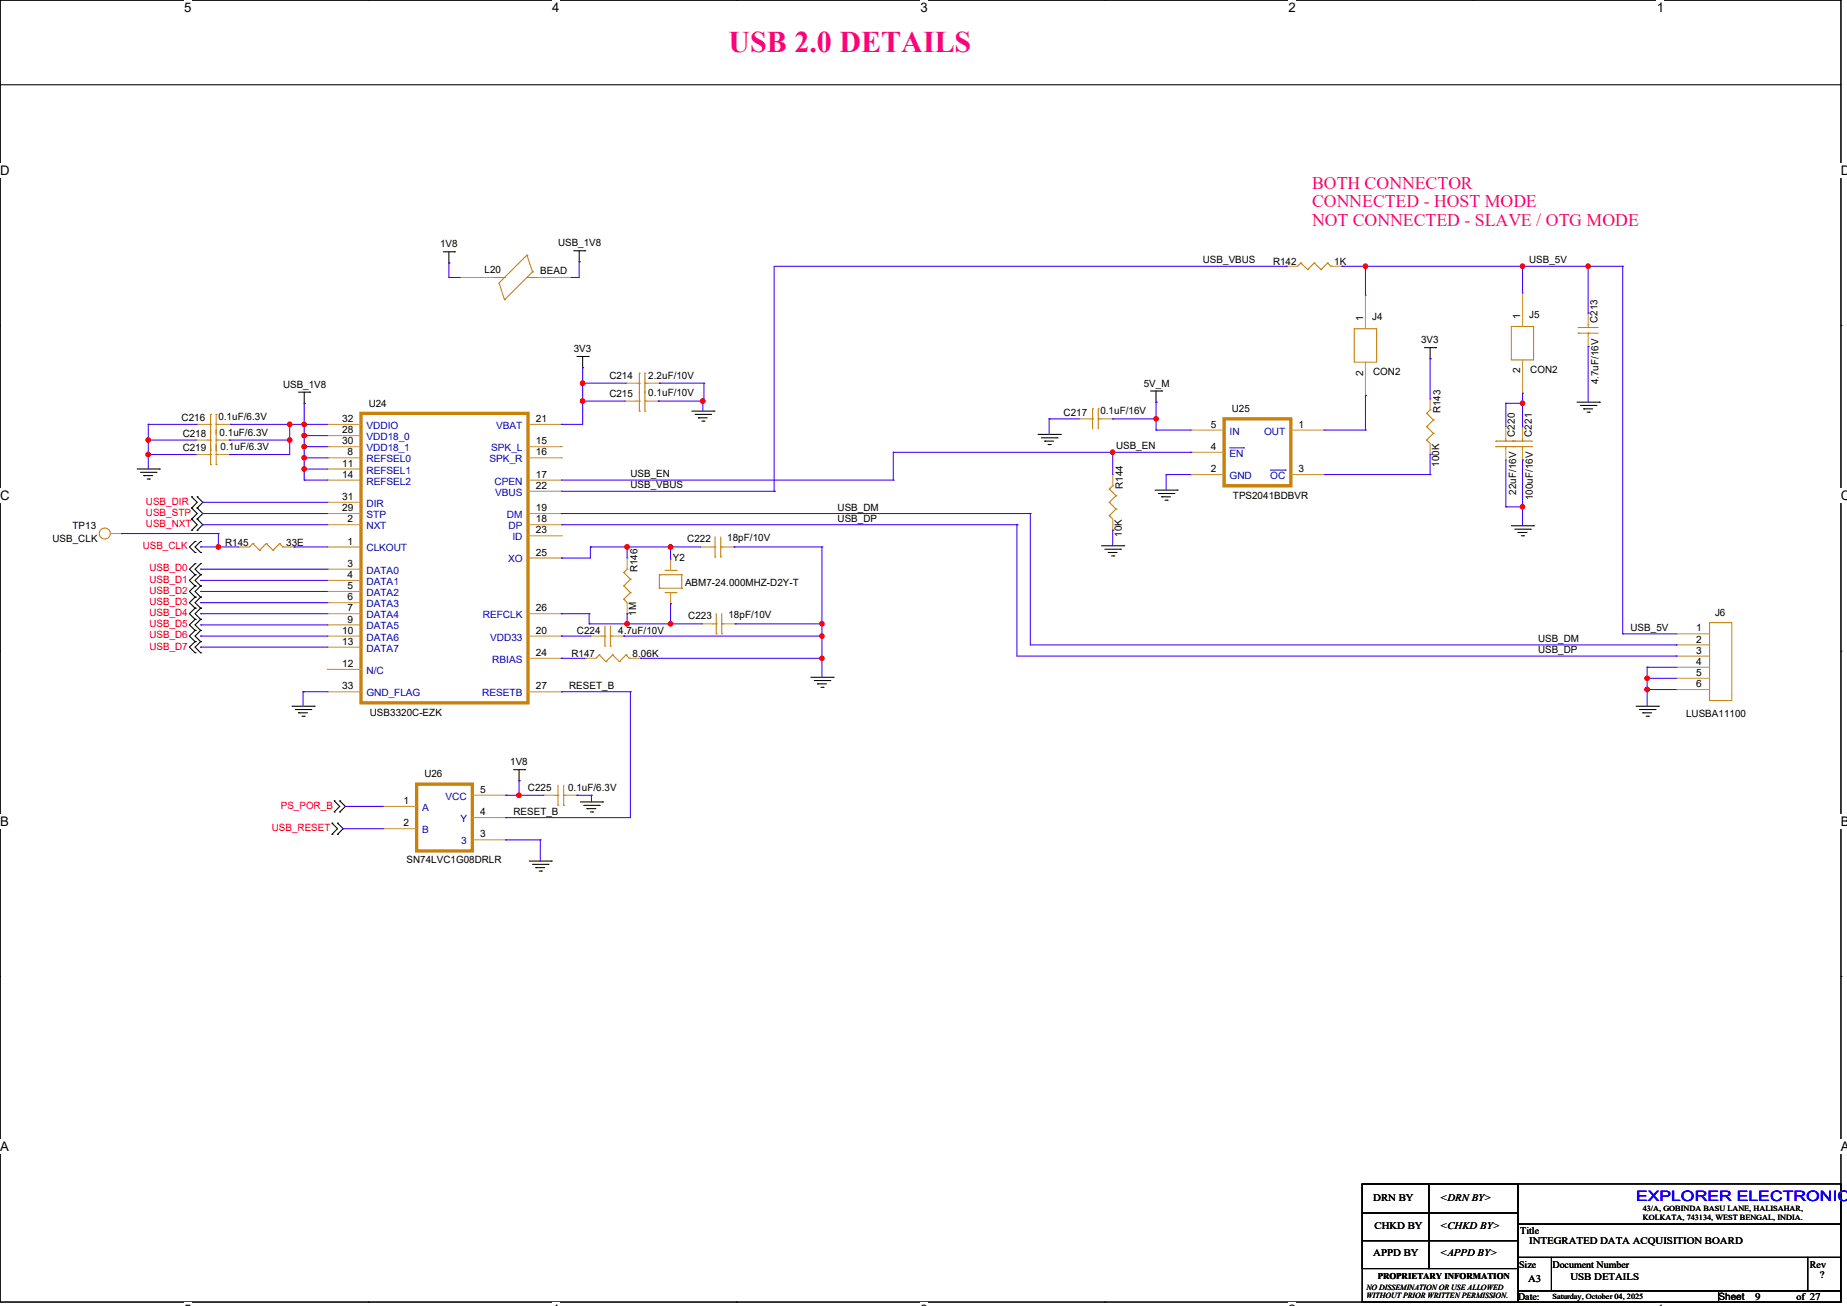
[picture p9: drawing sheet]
<svg xmlns="http://www.w3.org/2000/svg" width="594mm" height="420mm" viewBox="0 0 594 420" stroke-linecap="round" stroke-linejoin="round" font-family="sans-serif">
<defs><g id="words">
<text font-size="9.7" fill="#ff0080" x="234.3" y="16.7">USB 2.0 DETAILS</text>
<g font-size="5.7" fill="#ff0080">
<text x="421.9" y="60.6">BOTH CONNECTOR</text>
<text x="421.9" y="66.6">CONNECTED - HOST MODE</text>
<text x="421.9" y="72.6">NOT CONNECTED - SLAVE / OTG MODE</text>
</g>
<text font-size="4.6" fill="#00f" x="526.2" y="386.3">EXPLORER ELECTRONIC</text>
<g font-size="4.2">
<text x="59.2" y="3.9">5</text>
<text x="177.6" y="3.9">4</text>
<text x="296" y="3.9">3</text>
<text x="414.4" y="3.9">2</text>
<text x="532.8" y="3.9">1</text>
<text x="0" y="56.2">D</text>
<text x="592" y="56.2">D</text>
<text x="0" y="160.8">C</text>
<text x="592" y="160.8">C</text>
<text x="0" y="265.5">B</text>
<text x="592" y="265.5">B</text>
<text x="0" y="370.2">A</text>
<text x="592" y="370.2">A</text>
</g>
<g font-size="3.2">
<text x="141.5" y="79.5">1V8</text>
<text x="179.4" y="79.2">USB_1V8</text>
<text x="155.8" y="87.8">L20</text>
<text x="173.7" y="88.1">BEAD</text>
<text x="386.8" y="84.7">USB_VBUS</text>
<text x="409.4" y="85.3">R142</text>
<text x="429.1" y="85.3">1K</text>
<text x="491.8" y="84.7">USB_5V</text>
<text x="438.4" y="103.2" transform="rotate(-90 438.4 103.2)">1</text>
<text x="441.3" y="102.8">J4</text>
<text x="488.9" y="102.5" transform="rotate(-90 488.9 102.5)">1</text>
<text x="491.8" y="102.1">J5</text>
<text x="513.7" y="103.9" transform="rotate(-90 513.7 103.9)">C213</text>
<text x="184.5" y="113.2">3V3</text>
<text x="457" y="110.4">3V3</text>
<text x="91" y="124.7">USB_1V8</text>
<text x="196" y="121.8">C214</text>
<text x="208.5" y="121.8">2.2uF/10V</text>
<text x="367.8" y="124.3">5V_M</text>
<text x="438.4" y="120.8" transform="rotate(-90 438.4 120.8)">2</text>
<text x="441.6" y="120.7">CON2</text>
<text x="488.9" y="120.1" transform="rotate(-90 488.9 120.1)">2</text>
<text x="492.1" y="120">CON2</text>
<text x="514" y="123.6" transform="rotate(-90 514 123.6)">4.7uF/16V</text>
<text x="118.6" y="130.8">U24</text>
<text x="196" y="127.5">C215</text>
<text x="208.5" y="127.2">0.1uF/10V</text>
<text x="58.4" y="135.4">C216</text>
<text x="70.2" y="135.1">0.1uF/6.3V</text>
<text x="110" y="135.7">32</text>
<text x="172.3" y="135.7">21</text>
<text x="342" y="133.6">C217</text>
<text x="353.9" y="133.3">0.1uF/16V</text>
<text x="389.4" y="137.5">5</text>
<text x="396.1" y="132.6">U25</text>
<text x="417.6" y="137.5">1</text>
<text x="463.2" y="132.9" transform="rotate(-90 463.2 132.9)">R143</text>
<text x="58.8" y="140.5">C218</text>
<text x="70.6" y="140.1">0.1uF/6.3V</text>
<text x="110" y="139.3">28</text>
<text x="110" y="142.9">30</text>
<text x="172.3" y="142.9">15</text>
<text x="487.2" y="140.4" transform="rotate(-90 487.2 140.4)">C220</text>
<text x="492.6" y="140.4" transform="rotate(-90 492.6 140.4)">C221</text>
<text x="58.8" y="145.1">C219</text>
<text x="70.9" y="144.7">0.1uF/6.3V</text>
<text x="111.8" y="146.5">8</text>
<text x="172.3" y="146.5">16</text>
<text x="358.9" y="144.5">USB_EN</text>
<text x="389.4" y="144.7">4</text>
<text x="110" y="150.1">11</text>
<text x="110" y="153.6">14</text>
<text x="172.3" y="153.6">17</text>
<text x="202.7" y="153.5">USB_EN</text>
<text x="389.4" y="151.8">2</text>
<text x="417.6" y="151.8">3</text>
<text x="462.9" y="150.1" transform="rotate(-90 462.9 150.1)">100K</text>
<text x="110" y="160.8">31</text>
<text x="172.3" y="157.2">22</text>
<text x="202.7" y="157.1">USB_VBUS</text>
<text x="361.1" y="157.3" transform="rotate(-90 361.1 157.3)">R144</text>
<text x="396.5" y="160.5">TPS2041BDBVR</text>
<text x="487.5" y="159" transform="rotate(-90 487.5 159)">22uF/16V</text>
<text x="492.9" y="160.9" transform="rotate(-90 492.9 160.9)">100uF/16V</text>
<text x="110" y="164.4">29</text>
<text x="111.8" y="168">2</text>
<text x="172.3" y="168">18</text>
<text x="172.3" y="164.4">19</text>
<text x="269.4" y="164.2">USB_DM</text>
<text x="269.4" y="167.8">USB_DP</text>
<text x="23.3" y="170.2">TP13</text>
<text x="172.3" y="171.5">23</text>
<text x="360.8" y="172.7" transform="rotate(-90 360.8 172.7)">10K</text>
<text x="16.9" y="174.5">USB_CLK</text>
<text x="72.4" y="175.6">R145</text>
<text x="92.1" y="175.6">33E</text>
<text x="111.8" y="175.1">1</text>
<text x="172.3" y="178.7">25</text>
<text x="221" y="174.5">C222</text>
<text x="233.9" y="174.1">18pF/10V</text>
<text x="111.8" y="182.3">3</text>
<text x="111.8" y="185.9">4</text>
<text x="205" y="184.1" transform="rotate(-90 205 184.1)">R146</text>
<text x="216.4" y="180.6">Y2</text>
<text x="111.8" y="189.4">5</text>
<text x="220.3" y="188.4">ABM7-24.000MHZ-D2Y-T</text>
<text x="111.8" y="193">6</text>
<text x="111.8" y="196.6">7</text>
<text x="172.3" y="196.6">26</text>
<text x="110" y="203.8">10</text>
<text x="111.8" y="200.2">9</text>
<text x="172.3" y="203.8">20</text>
<text x="185.5" y="203.8">C224</text>
<text x="198.8" y="203.8">4.7uF/10V</text>
<text x="204.6" y="198.1" transform="rotate(-90 204.6 198.1)">1M</text>
<text x="221.4" y="199.2">C223</text>
<text x="234.3" y="198.8">18pF/10V</text>
<text x="524.4" y="202.9">USB_5V</text>
<text x="545.5" y="203.1">1</text>
<text x="551.6" y="198.1">J6</text>
<text x="110" y="207.3">13</text>
<text x="494.6" y="206.5">USB_DM</text>
<text x="545.5" y="206.6">2</text>
<text x="110" y="214.5">12</text>
<text x="172.3" y="210.9">24</text>
<text x="183.8" y="211.4">R147</text>
<text x="203.5" y="211.4">8.06K</text>
<text x="494.6" y="210.1">USB_DP</text>
<text x="545.5" y="210.2">3</text>
<text x="545.5" y="213.8">4</text>
<text x="110" y="221.7">33</text>
<text x="172.3" y="221.7">27</text>
<text x="183" y="221.5">RESET_B</text>
<text x="545.5" y="217.4">5</text>
<text x="545.5" y="221">6</text>
<text x="119" y="230.3">USB3320C-EZK</text>
<text x="542.2" y="230.7">LUSBA11100</text>
<text x="136.5" y="250">U26</text>
<text x="164.1" y="246.1">1V8</text>
<text x="154.4" y="255">5</text>
<text x="169.8" y="254.3">C225</text>
<text x="182.7" y="254.3">0.1uF/6.3V</text>
<text x="129.7" y="258.6">1</text>
<text x="154.4" y="262.2">4</text>
<text x="165.1" y="262">RESET_B</text>
<text x="129.7" y="265.7">2</text>
<text x="154.4" y="269.3">3</text>
<text x="130.8" y="277.6">SN74LVC1G08DRLR</text>
<text x="441.6" y="386.1">DRN BY</text>
<text x="463.1" y="386.1">&lt;DRN BY&gt;</text>
<text x="442" y="395.1">CHKD BY</text>
<text x="463.1" y="395.1">&lt;CHKD BY&gt;</text>
<text x="488.9" y="396.9">Title</text>
<text x="491.8" y="400.1">INTEGRATED DATA ACQUISITION BOARD</text>
<text x="441.6" y="404">APPD BY</text>
<text x="463.1" y="404">&lt;APPD BY&gt;</text>
<text x="488.5" y="407.6">Size</text>
<text x="499.3" y="407.6">Document Number</text>
<text x="582" y="407.6">Rev</text>
<text x="491.4" y="412.3">A3</text>
<text x="505" y="411.6">USB DETAILS</text>
<text x="585.3" y="410.8">?</text>
<text x="488.2" y="418">Date:</text>
<text x="552.7" y="418">Sheet</text>
<text x="564.5" y="418">9</text>
<text x="577.7" y="418">of 27</text>
</g>
<g font-size="3.2" fill="#00c">
<text x="117.9" y="137.9">VDDIO</text>
<text x="159.6" y="137.9">VBAT</text>
<text x="117.9" y="141.5">VDD18_0</text>
<text x="395.4" y="139.7">IN</text>
<text x="406.5" y="139.7">OUT</text>
<text x="117.9" y="148.7">REFSEL0</text>
<text x="117.9" y="145.1">VDD18_1</text>
<text x="157.4" y="148.7">SPK_R</text>
<text x="158" y="145.1">SPK_L</text>
<text x="395.4" y="146.9">EN</text>
<text x="117.9" y="152.3">REFSEL1</text>
<text x="117.9" y="155.8">REFSEL2</text>
<text x="159" y="155.8">CPEN</text>
<text x="395.4" y="154">GND</text>
<text x="408.5" y="154">OC</text>
<text x="159.2" y="159.4">VBUS</text>
<text x="117.9" y="166.6">STP</text>
<text x="117.9" y="163">DIR</text>
<text x="163" y="166.6">DM</text>
<text x="117.9" y="170.2">NXT</text>
<text x="163.5" y="170.2">DP</text>
<text x="164.8" y="173.7">ID</text>
<text x="117.9" y="177.3">CLKOUT</text>
<text x="117.9" y="184.5">DATA0</text>
<text x="163.5" y="180.9">XO</text>
<text x="117.9" y="188.1">DATA1</text>
<text x="117.9" y="191.6">DATA2</text>
<text x="117.9" y="195.2">DATA3</text>
<text x="117.9" y="198.8">DATA4</text>
<text x="117.9" y="202.4">DATA5</text>
<text x="155.3" y="198.8">REFCLK</text>
<text x="117.9" y="206">DATA6</text>
<text x="117.9" y="209.5">DATA7</text>
<text x="157.7" y="206">VDD33</text>
<text x="158.3" y="213.1">RBIAS</text>
<text x="117.9" y="216.7">N/C</text>
<text x="117.9" y="223.9">GND_FLAG</text>
<text x="155.1" y="223.9">RESETB</text>
<text x="143.3" y="257.2">VCC</text>
<text x="135.8" y="260.8">A</text>
<text x="135.8" y="267.9">B</text>
<text x="148" y="264.4">Y</text>
<text x="148.3" y="271.5">3</text>
</g>
<g font-size="3.2" fill="#f00">
<text x="46.9" y="165.9">USB_STP</text>
<text x="46.9" y="162.3">USB_DIR</text>
<text x="46.9" y="169.5">USB_NXT</text>
<text x="45.9" y="176.6">USB_CLK</text>
<text x="48" y="183.8">USB_D0</text>
<text x="48" y="187.4">USB_D1</text>
<text x="48" y="191">USB_D2</text>
<text x="48" y="194.5">USB_D3</text>
<text x="48" y="198.1">USB_D4</text>
<text x="48" y="201.7">USB_D5</text>
<text x="48" y="205.3">USB_D6</text>
<text x="48" y="208.9">USB_D7</text>
<text x="90.3" y="260.1">PS_POR_B</text>
<text x="87.4" y="267.2">USB_RESET</text>
</g>
<text font-size="2.8" x="443.1" y="411.3">PROPRIETARY INFORMATION</text>
<g font-size="2.5">
<text x="528.3" y="389.4">43/A, GOBINDA BASU LANE, HALISAHAR,</text>
<text x="528.3" y="392.3">KOLKATA, 743134, WEST BENGAL, INDIA.</text>
<text x="439.5" y="414.9">NO DISSEMINATION OR USE ALLOWED</text>
<text x="439.5" y="417.5">WITHOUT PRIOR WRITTEN PERMISSION.</text>
<text x="499.3" y="417.8">Saturday, October 04, 2025</text>
</g>
</g></defs>
<path d="M0 0h592v418.7h-592z" fill="none" stroke="#000" stroke-width=".34"/>
<g fill="#fff">
<path d="M59.2 0h2.4v4.8h-2.4z"/>
<path d="M59.2 418.7h2.4v1.3h-2.4z"/>
</g>
<g fill="#000">
<circle cx="118.4" cy="0" r=".17"/>
<circle cx="118.4" cy="418.7" r=".17"/>
</g>
<g fill="#fff">
<path d="M177.6 0h2.4v4.8h-2.4z"/>
<path d="M177.6 418.7h2.4v1.3h-2.4z"/>
</g>
<g fill="#000">
<circle cx="236.8" cy="0" r=".17"/>
<circle cx="236.8" cy="418.7" r=".17"/>
</g>
<g fill="#fff">
<path d="M296 0h2.4v4.8h-2.4z"/>
<path d="M296 418.7h2.4v1.3h-2.4z"/>
</g>
<g fill="#000">
<circle cx="355.2" cy="0" r=".17"/>
<circle cx="355.2" cy="418.7" r=".17"/>
</g>
<g fill="#fff">
<path d="M414.4 0h2.4v4.8h-2.4z"/>
<path d="M414.4 418.7h2.4v1.3h-2.4z"/>
</g>
<g fill="#000">
<circle cx="473.6" cy="0" r=".17"/>
<circle cx="473.6" cy="418.7" r=".17"/>
</g>
<g fill="#fff">
<path d="M532.8 0h2.4v4.8h-2.4z"/>
<path d="M532.8 418.7h2.4v1.3h-2.4z"/>
<path d="M0 52.4h3.1v4.7h-3.1z"/>
<path d="M592 52.4h2v4.7h-2z"/>
<path d="M0 157h3.1v4.8h-3.1z"/>
<path d="M592 157h2v4.8h-2z"/>
</g>
<g fill="#000">
<circle cx="0" cy="104.7" r=".17"/>
<circle cx="592" cy="104.7" r=".17"/>
</g>
<g fill="#fff">
<path d="M0 261.7h2.9v4.7h-2.9z"/>
<path d="M592 261.7h2v4.7h-2z"/>
</g>
<g fill="#000">
<circle cx="0" cy="209.4" r=".17"/>
<circle cx="592" cy="209.4" r=".17"/>
</g>
<g fill="#fff">
<path d="M0 366.4h2.9v4.7h-2.9z"/>
<path d="M591.9 366.4h2.1v4.7h-2.1z"/>
</g>
<g fill="#000">
<circle cx="144.4" cy="84.6" r=".17"/>
<circle cx="146.2" cy="81" r=".17"/>
<circle cx="186.3" cy="84.2" r=".17"/>
<circle cx="188.1" cy="80.6" r=".17"/>
<circle cx="187.4" cy="118.2" r=".17"/>
<circle cx="189.1" cy="114.6" r=".17"/>
<circle cx="459.9" cy="115.4" r=".17"/>
<circle cx="461.7" cy="111.8" r=".17"/>
<circle cx="97.8" cy="129.7" r=".17"/>
<circle cx="99.6" cy="126.1" r=".17"/>
<circle cx="224.6" cy="134.4" r=".17"/>
<circle cx="226.4" cy="135.4" r=".17"/>
<circle cx="228.5" cy="133.3" r=".17"/>
<circle cx="229.6" cy="132.2" r=".17"/>
<circle cx="341" cy="139.7" r=".17"/>
<circle cx="371.8" cy="129.3" r=".17"/>
<circle cx="373.6" cy="125.7" r=".17"/>
<circle cx="509.3" cy="131.5" r=".17"/>
<circle cx="511.1" cy="132.5" r=".17"/>
<circle cx="513.2" cy="130.4" r=".17"/>
<circle cx="514.3" cy="129.3" r=".17"/>
<circle cx="46.2" cy="153" r=".17"/>
<circle cx="48" cy="154.1" r=".17"/>
<circle cx="50.2" cy="151.9" r=".17"/>
<circle cx="51.3" cy="150.8" r=".17"/>
<circle cx="61.6" cy="159.8" r=".17"/>
<circle cx="63.4" cy="159.8" r=".17"/>
<circle cx="336" cy="141.9" r=".17"/>
<circle cx="337.8" cy="143" r=".17"/>
<circle cx="339.9" cy="140.8" r=".17"/>
<circle cx="373.6" cy="159.8" r=".17"/>
<circle cx="377.5" cy="158.7" r=".17"/>
<circle cx="378.6" cy="157.6" r=".17"/>
<circle cx="61.6" cy="166.9" r=".17"/>
<circle cx="61.6" cy="163.4" r=".17"/>
<circle cx="61.6" cy="170.5" r=".17"/>
<circle cx="62.7" cy="177.7" r=".17"/>
<circle cx="62.7" cy="174.1" r=".17"/>
<circle cx="63.4" cy="166.9" r=".17"/>
<circle cx="63.4" cy="163.4" r=".17"/>
<circle cx="63.4" cy="170.5" r=".17"/>
<circle cx="64.5" cy="174.1" r=".17"/>
<circle cx="64.5" cy="177.7" r=".17"/>
<circle cx="356.4" cy="177.7" r=".17"/>
<circle cx="358.2" cy="178.8" r=".17"/>
<circle cx="360.3" cy="176.6" r=".17"/>
<circle cx="361.4" cy="175.5" r=".17"/>
<circle cx="375.4" cy="160.9" r=".17"/>
<circle cx="488.2" cy="171.2" r=".17"/>
<circle cx="490" cy="172.3" r=".17"/>
<circle cx="492.1" cy="170.2" r=".17"/>
<circle cx="493.2" cy="169.1" r=".17"/>
<circle cx="62.7" cy="181.3" r=".17"/>
<circle cx="62.7" cy="184.8" r=".17"/>
<circle cx="62.7" cy="188.4" r=".17"/>
<circle cx="62.7" cy="199.2" r=".17"/>
<circle cx="62.7" cy="192" r=".17"/>
<circle cx="62.7" cy="195.6" r=".17"/>
<circle cx="64.5" cy="181.3" r=".17"/>
<circle cx="64.5" cy="184.8" r=".17"/>
<circle cx="64.5" cy="188.4" r=".17"/>
<circle cx="64.5" cy="192" r=".17"/>
<circle cx="64.5" cy="199.2" r=".17"/>
<circle cx="64.5" cy="195.6" r=".17"/>
<circle cx="62.7" cy="209.9" r=".17"/>
<circle cx="62.7" cy="206.3" r=".17"/>
<circle cx="62.7" cy="202.7" r=".17"/>
<circle cx="64.5" cy="202.7" r=".17"/>
<circle cx="64.5" cy="209.9" r=".17"/>
<circle cx="64.5" cy="206.3" r=".17"/>
<circle cx="262.9" cy="219.9" r=".17"/>
<circle cx="266.9" cy="218.9" r=".17"/>
<circle cx="267.9" cy="217.8" r=".17"/>
<circle cx="96" cy="229.2" r=".17"/>
<circle cx="97.8" cy="230.3" r=".17"/>
<circle cx="99.9" cy="228.2" r=".17"/>
<circle cx="101" cy="227.1" r=".17"/>
<circle cx="264.7" cy="221" r=".17"/>
<circle cx="528.3" cy="229.2" r=".17"/>
<circle cx="530.1" cy="230.3" r=".17"/>
<circle cx="532.3" cy="228.2" r=".17"/>
<circle cx="533.3" cy="227.1" r=".17"/>
<circle cx="107.5" cy="257.6" r=".17"/>
<circle cx="109.3" cy="257.6" r=".17"/>
<circle cx="166.9" cy="251.1" r=".17"/>
<circle cx="168.7" cy="247.5" r=".17"/>
<circle cx="192.7" cy="259" r=".17"/>
<circle cx="193.8" cy="257.9" r=".17"/>
<circle cx="106.8" cy="268.3" r=".17"/>
<circle cx="106.8" cy="264.7" r=".17"/>
<circle cx="107.5" cy="261.1" r=".17"/>
<circle cx="108.5" cy="268.3" r=".17"/>
<circle cx="108.5" cy="264.7" r=".17"/>
<circle cx="109.3" cy="261.1" r=".17"/>
<circle cx="172.3" cy="279" r=".17"/>
<circle cx="176.2" cy="278" r=".17"/>
<circle cx="177.3" cy="276.9" r=".17"/>
<circle cx="188.8" cy="260.1" r=".17"/>
<circle cx="190.6" cy="261.1" r=".17"/>
<circle cx="174.1" cy="280.1" r=".17"/>
<circle cx="0" cy="314" r=".17"/>
<circle cx="592" cy="314" r=".17"/>
</g>
<g fill="none" stroke="#000" stroke-width=".34">
<path d="M0 27.3h592M142.6 81h3.6M144.4 81v3.6M184.5 80.6h3.6M186.3 80.6v3.6M185.5 114.6h3.6M187.4 114.6v3.6M458.1 111.8h3.6M459.9 111.8v3.6M96 126.1h3.6M97.8 126.1v3.6M222.5 132.2h7.1"/>
<path d="M223.5 133.3h5M224.6 134.4h2.9M225.7 135.4h.7M333.8 139.7h7.2M370 125.7h3.6M371.8 125.7v3.6M507.2 129.3h7.1M508.3 130.4h4.9M509.3 131.5h2.9M510.4 132.5h.7M44.1 150.8h7.2M45.2 151.9h5"/>
<path d="M46.2 153h2.9M47.3 154.1h.7M61.6 159.8l1.8 1.7-1.8 1.9 1.8 1.7-1.8 1.8 1.8 1.8-1.8 1.8M63.4 159.8l1.8 1.7-1.8 1.9 1.8 1.7-1.8 1.8 1.8 1.8-1.8 1.8M334.9 140.8h5M336 141.9h2.8M337.1 143h.7M371.4 157.6h7.2M372.5 158.7h5M373.6 159.8h2.8M62.7 174.1l-1.8 1.8 1.8 1.8M64.5 174.1l-1.8 1.8 1.8 1.8"/>
<path d="M354.2 175.5h7.2M355.3 176.6h5M356.4 177.7h2.8M357.5 178.8h.7M374.6 160.9h.8M486 169.1h7.2M487.1 170.2h5M488.2 171.2h2.9M489.2 172.3h.8M62.7 181.3l-1.8 1.7 1.8 1.8-1.8 1.8 1.8 1.8-1.8 1.8 1.8 1.8-1.8 1.8 1.8 1.8-1.8 1.8 1.8 1.8-1.8 1.8 1.8 1.7-1.8 1.9 1.8 1.7-1.8 1.8 1.8 1.8M64.5 181.3l-1.8 1.7 1.8 1.8-1.8 1.8 1.8 1.8-1.8 1.8 1.8 1.8-1.8 1.8 1.8 1.8-1.8 1.8 1.8 1.8-1.8 1.8 1.8 1.7-1.8 1.9 1.8 1.7-1.8 1.8 1.8 1.8M260.8 217.8h7.1"/>
<path d="M261.8 218.9h5.1M262.9 219.9h2.9M93.9 227.1h7.1M95 228.2h4.9M96 229.2h2.9M97.1 230.3h.7M264 221h.7M526.2 227.1h7.1M527.2 228.2h5.1M528.3 229.2h2.9M529.4 230.3h.7M107.5 257.6l1.8 1.7-1.8 1.8"/>
<path d="M109.3 257.6l1.8 1.7-1.8 1.8M165.1 247.5h3.6M166.9 247.5v3.6M186.6 257.9h7.2M187.7 259h5M106.8 264.7l1.7 1.8-1.7 1.8M108.5 264.7l1.9 1.8-1.9 1.8M170.2 276.9h7.1M171.2 278h5M172.3 279h2.9M188.8 260.1h2.8M189.9 261.1h.7"/>
<path d="M173.4 280.1h.7M438.1 380.7h50.1v38h-50.1zM438.1 380.7h21.4v9.4h-21.4zM438.1 390.1h21.4v8.9h-21.4zM438.1 399h21.4v9h-21.4zM459.5 380.7h28.7v9.4h-28.7zM459.5 390.1h28.7v8.9h-28.7zM459.5 399h28.7v9h-28.7zM488.2 380.7h103.8v13h-103.8zM488.2 393.7h103.8v10.7h-103.8zM488.2 404.4h10.7v10.7h-10.7zM488.2 415.1h64.5v3.6h-64.5z"/>
<path d="M498.9 404.4h82.4v10.7h-82.4zM552.7 415.1h39.3v3.6h-39.3zM581.3 404.4h10.7v10.7h-10.7z"/>
</g>
<path d="M169.5 82l-9 9" fill="none" stroke="#cc8006" stroke-width=".34"/>
<circle cx="169.5" cy="82" r=".17" fill="#cc8006"/>
<path d="M171.2 87.4l-8.9 9" fill="none" stroke="#cc8006" stroke-width=".34"/>
<circle cx="171.2" cy="87.4" r=".17" fill="#cc8006"/>
<path d="M169.5 82l1.7 5.4" fill="none" stroke="#cc8006" stroke-width=".34"/>
<circle cx="171.2" cy="87.4" r=".17" fill="#cc8006"/>
<path d="M160.5 91l1.8 5.4" fill="none" stroke="#cc8006" stroke-width=".34"/>
<circle cx="162.3" cy="96.4" r=".17" fill="#cc8006"/>
<path d="M158.7 89.2h3.6" fill="none" stroke="#cc8006" stroke-width=".34"/>
<circle cx="162.3" cy="89.2" r=".17" fill="#cc8006"/>
<path d="M169.5 89.2h3.5" fill="none" stroke="#cc8006" stroke-width=".34"/>
<circle cx="173" cy="89.2" r=".17" fill="#cc8006"/>
<path d="M148 89.2h10.7" fill="none" stroke="#a84" stroke-width=".34"/>
<circle cx="148" cy="89.2" r=".17" fill="#a84"/>
<path d="M173 89.2h10.8" fill="none" stroke="#a84" stroke-width=".34"/>
<circle cx="183.8" cy="89.2" r=".17" fill="#a84"/>
<path d="M393.7 134.7h21.4v21.5h-21.4z" fill="none" stroke="#cc8006" stroke-width="1.1"/>
<path d="M415.1 138.3h10.8" fill="none" stroke="#a84" stroke-width=".34"/>
<circle cx="425.9" cy="138.3" r=".17" fill="#a84"/>
<path d="M382.9 152.6h10.8" fill="none" stroke="#a84" stroke-width=".34"/>
<circle cx="382.9" cy="152.6" r=".17" fill="#a84"/>
<path d="M415.1 152.6h10.8" fill="none" stroke="#a84" stroke-width=".34"/>
<circle cx="425.9" cy="152.6" r=".17" fill="#a84"/>
<path d="M408.5 151.2h4.8M413.3 151.2h.1" fill="none" stroke="#00c" stroke-width=".32"/>
<path d="M382.9 145.5h10.8" fill="none" stroke="#a84" stroke-width=".34"/>
<circle cx="382.9" cy="145.5" r=".17" fill="#a84"/>
<path d="M395.4 144h4.5M399.9 144h.1" fill="none" stroke="#00c" stroke-width=".32"/>
<path d="M382.9 138.3h10.8" fill="none" stroke="#a84" stroke-width=".34"/>
<circle cx="382.9" cy="138.3" r=".17" fill="#a84"/>
<path d="M350.6 134.7h.8" fill="none" stroke="#cc8006" stroke-width=".34"/>
<circle cx="351.4" cy="134.7" r=".17" fill="#cc8006"/>
<path d="M353.2 131.5v6.4" fill="none" stroke="#cc8006" stroke-width=".34"/>
<circle cx="353.2" cy="131.5" r=".17" fill="#cc8006"/>
<path d="M351.4 131.5v6.4" fill="none" stroke="#cc8006" stroke-width=".34"/>
<circle cx="351.4" cy="131.5" r=".17" fill="#cc8006"/>
<path d="M353.2 134.7h1" fill="none" stroke="#cc8006" stroke-width=".34"/>
<circle cx="353.2" cy="134.7" r=".17" fill="#cc8006"/>
<path d="M347.1 134.7h3.5" fill="none" stroke="#a84" stroke-width=".34"/>
<circle cx="347.1" cy="134.7" r=".17" fill="#a84"/>
<path d="M354.2 134.7h3.6" fill="none" stroke="#a84" stroke-width=".34"/>
<circle cx="357.8" cy="134.7" r=".17" fill="#a84"/>
<path d="M231.8 175.9h.7" fill="none" stroke="#cc8006" stroke-width=".34"/>
<circle cx="231.8" cy="175.9" r=".17" fill="#cc8006"/>
<path d="M230 172.7v6.4" fill="none" stroke="#cc8006" stroke-width=".34"/>
<circle cx="230" cy="179.1" r=".17" fill="#cc8006"/>
<path d="M231.8 172.7v6.4" fill="none" stroke="#cc8006" stroke-width=".34"/>
<circle cx="231.8" cy="179.1" r=".17" fill="#cc8006"/>
<path d="M228.9 175.9h1.1" fill="none" stroke="#cc8006" stroke-width=".34"/>
<circle cx="230" cy="175.9" r=".17" fill="#cc8006"/>
<path d="M232.5 175.9h3.6" fill="none" stroke="#a84" stroke-width=".34"/>
<circle cx="236.1" cy="175.9" r=".17" fill="#a84"/>
<path d="M225.3 175.9h3.6" fill="none" stroke="#a84" stroke-width=".34"/>
<circle cx="225.3" cy="175.9" r=".17" fill="#a84"/>
<path d="M489.6 143.6v.8" fill="none" stroke="#cc8006" stroke-width=".34"/>
<circle cx="489.6" cy="143.6" r=".17" fill="#cc8006"/>
<path d="M486.4 141.9h6.4" fill="none" stroke="#cc8006" stroke-width=".34"/>
<circle cx="486.4" cy="141.9" r=".17" fill="#cc8006"/>
<path d="M486.4 143.6h6.4" fill="none" stroke="#cc8006" stroke-width=".34"/>
<circle cx="486.4" cy="143.6" r=".17" fill="#cc8006"/>
<path d="M489.6 140.8v1.1" fill="none" stroke="#cc8006" stroke-width=".34"/>
<circle cx="489.6" cy="141.9" r=".17" fill="#cc8006"/>
<path d="M489.6 144.4v3.6" fill="none" stroke="#a84" stroke-width=".34"/>
<circle cx="489.6" cy="148" r=".17" fill="#a84"/>
<path d="M489.6 137.2v3.6" fill="none" stroke="#a84" stroke-width=".34"/>
<circle cx="489.6" cy="137.2" r=".17" fill="#a84"/>
<path d="M435.5 105.7h7.2v10.8h-7.2z" fill="none" stroke="#cc8006" stroke-width=".34"/>
<path d="M439.1 95v10.7" fill="none" stroke="#a84" stroke-width=".34"/>
<circle cx="439.1" cy="95" r=".17" fill="#a84"/>
<path d="M439.1 116.5v10.7" fill="none" stroke="#a84" stroke-width=".34"/>
<circle cx="439.1" cy="127.2" r=".17" fill="#a84"/>
<path d="M69.5 146.2h.7" fill="none" stroke="#cc8006" stroke-width=".34"/>
<circle cx="69.5" cy="146.2" r=".17" fill="#cc8006"/>
<path d="M67.7 143v6.4" fill="none" stroke="#cc8006" stroke-width=".34"/>
<circle cx="67.7" cy="149.4" r=".17" fill="#cc8006"/>
<path d="M69.5 143v6.4" fill="none" stroke="#cc8006" stroke-width=".34"/>
<circle cx="69.5" cy="149.4" r=".17" fill="#cc8006"/>
<path d="M66.7 146.2h1" fill="none" stroke="#cc8006" stroke-width=".34"/>
<circle cx="67.7" cy="146.2" r=".17" fill="#cc8006"/>
<path d="M70.2 146.2h3.6" fill="none" stroke="#a84" stroke-width=".34"/>
<circle cx="73.8" cy="146.2" r=".17" fill="#a84"/>
<path d="M63.1 146.2h3.6" fill="none" stroke="#a84" stroke-width=".34"/>
<circle cx="63.1" cy="146.2" r=".17" fill="#a84"/>
<path d="M204.9 123.2h.7" fill="none" stroke="#cc8006" stroke-width=".34"/>
<circle cx="205.6" cy="123.2" r=".17" fill="#cc8006"/>
<path d="M207.4 120v6.4" fill="none" stroke="#cc8006" stroke-width=".34"/>
<circle cx="207.4" cy="120" r=".17" fill="#cc8006"/>
<path d="M205.6 120v6.4" fill="none" stroke="#cc8006" stroke-width=".34"/>
<circle cx="205.6" cy="120" r=".17" fill="#cc8006"/>
<path d="M207.4 123.2h1.1" fill="none" stroke="#cc8006" stroke-width=".34"/>
<circle cx="207.4" cy="123.2" r=".17" fill="#cc8006"/>
<path d="M201.3 123.2h3.6" fill="none" stroke="#a84" stroke-width=".34"/>
<circle cx="201.3" cy="123.2" r=".17" fill="#a84"/>
<path d="M208.5 123.2h3.5" fill="none" stroke="#a84" stroke-width=".34"/>
<circle cx="212" cy="123.2" r=".17" fill="#a84"/>
<path d="M486 105h7.2v10.7h-7.2z" fill="none" stroke="#cc8006" stroke-width=".34"/>
<path d="M489.6 94.2v10.8" fill="none" stroke="#a84" stroke-width=".34"/>
<circle cx="489.6" cy="94.2" r=".17" fill="#a84"/>
<path d="M489.6 115.7v10.7" fill="none" stroke="#a84" stroke-width=".34"/>
<circle cx="489.6" cy="126.4" r=".17" fill="#a84"/>
<path d="M458.8 141.5l1.1 1.1" fill="none" stroke="#cc8006" stroke-width=".34"/>
<circle cx="458.8" cy="141.5" r=".17" fill="#cc8006"/>
<path d="M461 139.4l-2.2 2.1" fill="none" stroke="#cc8006" stroke-width=".34"/>
<circle cx="461" cy="139.4" r=".17" fill="#cc8006"/>
<path d="M458.8 137.2l2.2 2.2" fill="none" stroke="#cc8006" stroke-width=".34"/>
<circle cx="458.8" cy="137.2" r=".17" fill="#cc8006"/>
<path d="M461 135l-2.2 2.2" fill="none" stroke="#cc8006" stroke-width=".34"/>
<circle cx="461" cy="135" r=".17" fill="#cc8006"/>
<path d="M458.8 132.9l2.2 2.1" fill="none" stroke="#cc8006" stroke-width=".34"/>
<circle cx="458.8" cy="132.9" r=".17" fill="#cc8006"/>
<path d="M459.9 131.8l-1.1 1.1" fill="none" stroke="#cc8006" stroke-width=".34"/>
<circle cx="459.9" cy="131.8" r=".17" fill="#cc8006"/>
<path d="M459.9 142.6v3.6" fill="none" stroke="#a84" stroke-width=".34"/>
<circle cx="459.9" cy="146.2" r=".17" fill="#a84"/>
<path d="M459.9 128.3v3.5" fill="none" stroke="#a84" stroke-width=".34"/>
<circle cx="459.9" cy="128.3" r=".17" fill="#a84"/>
<path d="M356.7 165.9l1.1 1" fill="none" stroke="#cc8006" stroke-width=".34"/>
<circle cx="356.7" cy="165.9" r=".17" fill="#cc8006"/>
<path d="M358.9 163.7l-2.2 2.2" fill="none" stroke="#cc8006" stroke-width=".34"/>
<circle cx="358.9" cy="163.7" r=".17" fill="#cc8006"/>
<path d="M356.7 161.5l2.2 2.2" fill="none" stroke="#cc8006" stroke-width=".34"/>
<circle cx="356.7" cy="161.5" r=".17" fill="#cc8006"/>
<path d="M358.9 159.4l-2.2 2.1" fill="none" stroke="#cc8006" stroke-width=".34"/>
<circle cx="358.9" cy="159.4" r=".17" fill="#cc8006"/>
<path d="M356.7 157.3l2.2 2.1" fill="none" stroke="#cc8006" stroke-width=".34"/>
<circle cx="356.7" cy="157.3" r=".17" fill="#cc8006"/>
<path d="M357.8 156.2l-1.1 1.1" fill="none" stroke="#cc8006" stroke-width=".34"/>
<circle cx="357.8" cy="156.2" r=".17" fill="#cc8006"/>
<path d="M357.8 166.9v3.6" fill="none" stroke="#a84" stroke-width=".34"/>
<circle cx="357.8" cy="170.5" r=".17" fill="#a84"/>
<path d="M357.8 152.6v3.6" fill="none" stroke="#a84" stroke-width=".34"/>
<circle cx="357.8" cy="152.6" r=".17" fill="#a84"/>
<path d="M192.7 210.6l-1.1 1.1" fill="none" stroke="#cc8006" stroke-width=".34"/>
<circle cx="192.7" cy="210.6" r=".17" fill="#cc8006"/>
<path d="M192.7 210.6l2.2 2.2" fill="none" stroke="#cc8006" stroke-width=".34"/>
<circle cx="194.9" cy="212.8" r=".17" fill="#cc8006"/>
<path d="M197 210.6l-2.1 2.2" fill="none" stroke="#cc8006" stroke-width=".34"/>
<circle cx="197" cy="210.6" r=".17" fill="#cc8006"/>
<path d="M197 210.6l2.2 2.2" fill="none" stroke="#cc8006" stroke-width=".34"/>
<circle cx="199.2" cy="212.8" r=".17" fill="#cc8006"/>
<path d="M201.3 210.6l-2.1 2.2" fill="none" stroke="#cc8006" stroke-width=".34"/>
<circle cx="201.3" cy="210.6" r=".17" fill="#cc8006"/>
<path d="M201.3 210.6l1.1 1.1" fill="none" stroke="#cc8006" stroke-width=".34"/>
<circle cx="202.4" cy="211.7" r=".17" fill="#cc8006"/>
<path d="M188.1 211.7h3.5" fill="none" stroke="#a84" stroke-width=".34"/>
<circle cx="188.1" cy="211.7" r=".17" fill="#a84"/>
<path d="M202.4 211.7h3.6" fill="none" stroke="#a84" stroke-width=".34"/>
<circle cx="206" cy="211.7" r=".17" fill="#a84"/>
<path d="M232.1 200.6h.7" fill="none" stroke="#cc8006" stroke-width=".34"/>
<circle cx="232.1" cy="200.6" r=".17" fill="#cc8006"/>
<path d="M230.3 197.4v6.4" fill="none" stroke="#cc8006" stroke-width=".34"/>
<circle cx="230.3" cy="203.8" r=".17" fill="#cc8006"/>
<path d="M232.1 197.4v6.4" fill="none" stroke="#cc8006" stroke-width=".34"/>
<circle cx="232.1" cy="203.8" r=".17" fill="#cc8006"/>
<path d="M229.2 200.6h1.1" fill="none" stroke="#cc8006" stroke-width=".34"/>
<circle cx="230.3" cy="200.6" r=".17" fill="#cc8006"/>
<path d="M232.8 200.6h3.6" fill="none" stroke="#a84" stroke-width=".34"/>
<circle cx="236.4" cy="200.6" r=".17" fill="#a84"/>
<path d="M225.7 200.6h3.5" fill="none" stroke="#a84" stroke-width=".34"/>
<circle cx="225.7" cy="200.6" r=".17" fill="#a84"/>
<path d="M510.8 107.1v.7" fill="none" stroke="#cc8006" stroke-width=".34"/>
<circle cx="510.8" cy="107.1" r=".17" fill="#cc8006"/>
<path d="M507.5 105.3h6.5" fill="none" stroke="#cc8006" stroke-width=".34"/>
<circle cx="507.5" cy="105.3" r=".17" fill="#cc8006"/>
<path d="M507.5 107.1h6.5" fill="none" stroke="#cc8006" stroke-width=".34"/>
<circle cx="507.5" cy="107.1" r=".17" fill="#cc8006"/>
<path d="M510.8 104.3v1" fill="none" stroke="#cc8006" stroke-width=".34"/>
<circle cx="510.8" cy="105.3" r=".17" fill="#cc8006"/>
<path d="M510.8 107.8v3.6" fill="none" stroke="#a84" stroke-width=".34"/>
<circle cx="510.8" cy="111.4" r=".17" fill="#a84"/>
<path d="M510.8 100.7v3.6" fill="none" stroke="#a84" stroke-width=".34"/>
<circle cx="510.8" cy="100.7" r=".17" fill="#a84"/>
<path d="M134 252.2h17.9v21.4h-17.9z" fill="none" stroke="#cc8006" stroke-width="1.1"/>
<path d="M123.2 259.3h10.8" fill="none" stroke="#a84" stroke-width=".34"/>
<circle cx="123.2" cy="259.3" r=".17" fill="#a84"/>
<path d="M123.2 266.5h10.8" fill="none" stroke="#a84" stroke-width=".34"/>
<circle cx="123.2" cy="266.5" r=".17" fill="#a84"/>
<path d="M151.9 270.1h10.7" fill="none" stroke="#a84" stroke-width=".34"/>
<circle cx="162.6" cy="270.1" r=".17" fill="#a84"/>
<path d="M151.9 262.9h10.7" fill="none" stroke="#a84" stroke-width=".34"/>
<circle cx="162.6" cy="262.9" r=".17" fill="#a84"/>
<path d="M151.9 255.7h10.7" fill="none" stroke="#a84" stroke-width=".34"/>
<circle cx="162.6" cy="255.7" r=".17" fill="#a84"/>
<path d="M196.3 204.6h.7" fill="none" stroke="#cc8006" stroke-width=".34"/>
<circle cx="196.3" cy="204.6" r=".17" fill="#cc8006"/>
<path d="M194.5 201.3v6.5" fill="none" stroke="#cc8006" stroke-width=".34"/>
<circle cx="194.5" cy="207.8" r=".17" fill="#cc8006"/>
<path d="M196.3 201.3v6.5" fill="none" stroke="#cc8006" stroke-width=".34"/>
<circle cx="196.3" cy="207.8" r=".17" fill="#cc8006"/>
<path d="M193.4 204.6h1.1" fill="none" stroke="#cc8006" stroke-width=".34"/>
<circle cx="194.5" cy="204.6" r=".17" fill="#cc8006"/>
<path d="M197 204.6h3.6" fill="none" stroke="#a84" stroke-width=".34"/>
<circle cx="200.6" cy="204.6" r=".17" fill="#a84"/>
<path d="M189.9 204.6h3.5" fill="none" stroke="#a84" stroke-width=".34"/>
<circle cx="189.9" cy="204.6" r=".17" fill="#a84"/>
<path d="M207.4 129h.7" fill="none" stroke="#cc8006" stroke-width=".34"/>
<circle cx="207.4" cy="129" r=".17" fill="#cc8006"/>
<path d="M205.6 125.7v6.5" fill="none" stroke="#cc8006" stroke-width=".34"/>
<circle cx="205.6" cy="132.2" r=".17" fill="#cc8006"/>
<path d="M207.4 125.7v6.5" fill="none" stroke="#cc8006" stroke-width=".34"/>
<circle cx="207.4" cy="132.2" r=".17" fill="#cc8006"/>
<path d="M204.6 129h1" fill="none" stroke="#cc8006" stroke-width=".34"/>
<circle cx="205.6" cy="129" r=".17" fill="#cc8006"/>
<path d="M208.1 129h3.6" fill="none" stroke="#a84" stroke-width=".34"/>
<circle cx="211.7" cy="129" r=".17" fill="#a84"/>
<path d="M201 129h3.6" fill="none" stroke="#a84" stroke-width=".34"/>
<circle cx="201" cy="129" r=".17" fill="#a84"/>
<path d="M69.5 141.5h.7" fill="none" stroke="#cc8006" stroke-width=".34"/>
<circle cx="69.5" cy="141.5" r=".17" fill="#cc8006"/>
<path d="M67.7 138.3v6.4" fill="none" stroke="#cc8006" stroke-width=".34"/>
<circle cx="67.7" cy="144.7" r=".17" fill="#cc8006"/>
<path d="M69.5 138.3v6.4" fill="none" stroke="#cc8006" stroke-width=".34"/>
<circle cx="69.5" cy="144.7" r=".17" fill="#cc8006"/>
<path d="M66.7 141.5h1" fill="none" stroke="#cc8006" stroke-width=".34"/>
<circle cx="67.7" cy="141.5" r=".17" fill="#cc8006"/>
<path d="M70.2 141.5h3.6" fill="none" stroke="#a84" stroke-width=".34"/>
<circle cx="73.8" cy="141.5" r=".17" fill="#a84"/>
<path d="M63.1 141.5h3.6" fill="none" stroke="#a84" stroke-width=".34"/>
<circle cx="63.1" cy="141.5" r=".17" fill="#a84"/>
<path d="M418.3 84.6l-1 1" fill="none" stroke="#cc8006" stroke-width=".34"/>
<circle cx="418.3" cy="84.6" r=".17" fill="#cc8006"/>
<path d="M418.3 84.6l2.2 2.1" fill="none" stroke="#cc8006" stroke-width=".34"/>
<circle cx="420.5" cy="86.7" r=".17" fill="#cc8006"/>
<path d="M422.7 84.6l-2.2 2.1" fill="none" stroke="#cc8006" stroke-width=".34"/>
<circle cx="422.7" cy="84.6" r=".17" fill="#cc8006"/>
<path d="M422.7 84.6l2.1 2.1" fill="none" stroke="#cc8006" stroke-width=".34"/>
<circle cx="424.8" cy="86.7" r=".17" fill="#cc8006"/>
<path d="M426.9 84.6l-2.1 2.1" fill="none" stroke="#cc8006" stroke-width=".34"/>
<circle cx="426.9" cy="84.6" r=".17" fill="#cc8006"/>
<path d="M426.9 84.6l1.1 1" fill="none" stroke="#cc8006" stroke-width=".34"/>
<circle cx="428" cy="85.6" r=".17" fill="#cc8006"/>
<path d="M413.7 85.6h3.6" fill="none" stroke="#a84" stroke-width=".34"/>
<circle cx="413.7" cy="85.6" r=".17" fill="#a84"/>
<path d="M428 85.6h3.6" fill="none" stroke="#a84" stroke-width=".34"/>
<circle cx="431.6" cy="85.6" r=".17" fill="#a84"/>
<path d="M81.3 174.8l-1 1.1" fill="none" stroke="#cc8006" stroke-width=".34"/>
<circle cx="81.3" cy="174.8" r=".17" fill="#cc8006"/>
<path d="M81.3 174.8l2.2 2.2" fill="none" stroke="#cc8006" stroke-width=".34"/>
<circle cx="83.5" cy="177" r=".17" fill="#cc8006"/>
<path d="M85.6 174.8l-2.1 2.2" fill="none" stroke="#cc8006" stroke-width=".34"/>
<circle cx="85.6" cy="174.8" r=".17" fill="#cc8006"/>
<path d="M85.6 174.8l2.2 2.2" fill="none" stroke="#cc8006" stroke-width=".34"/>
<circle cx="87.8" cy="177" r=".17" fill="#cc8006"/>
<path d="M89.9 174.8l-2.1 2.2" fill="none" stroke="#cc8006" stroke-width=".34"/>
<circle cx="89.9" cy="174.8" r=".17" fill="#cc8006"/>
<path d="M89.9 174.8l1.1 1.1" fill="none" stroke="#cc8006" stroke-width=".34"/>
<circle cx="91" cy="175.9" r=".17" fill="#cc8006"/>
<path d="M76.7 175.9h3.6" fill="none" stroke="#a84" stroke-width=".34"/>
<circle cx="76.7" cy="175.9" r=".17" fill="#a84"/>
<path d="M91 175.9h3.6" fill="none" stroke="#a84" stroke-width=".34"/>
<circle cx="94.6" cy="175.9" r=".17" fill="#a84"/>
<path d="M549.8 200.2h7.1v25.1h-7.1z" fill="none" stroke="#cc8006" stroke-width=".34"/>
<path d="M539 203.8h10.8" fill="none" stroke="#a84" stroke-width=".34"/>
<circle cx="539" cy="203.8" r=".17" fill="#a84"/>
<path d="M539 207.4h10.8" fill="none" stroke="#a84" stroke-width=".34"/>
<circle cx="539" cy="207.4" r=".17" fill="#a84"/>
<path d="M539 211h10.8" fill="none" stroke="#a84" stroke-width=".34"/>
<circle cx="539" cy="211" r=".17" fill="#a84"/>
<path d="M539 214.6h10.8" fill="none" stroke="#a84" stroke-width=".34"/>
<circle cx="539" cy="214.6" r=".17" fill="#a84"/>
<path d="M539 218.1h10.8" fill="none" stroke="#a84" stroke-width=".34"/>
<circle cx="539" cy="218.1" r=".17" fill="#a84"/>
<path d="M539 221.7h10.8" fill="none" stroke="#a84" stroke-width=".34"/>
<circle cx="539" cy="221.7" r=".17" fill="#a84"/>
<path d="M200.6 192.7l1.1 1.1" fill="none" stroke="#cc8006" stroke-width=".34"/>
<circle cx="200.6" cy="192.7" r=".17" fill="#cc8006"/>
<path d="M202.7 190.6l-2.1 2.1" fill="none" stroke="#cc8006" stroke-width=".34"/>
<circle cx="202.7" cy="190.6" r=".17" fill="#cc8006"/>
<path d="M200.6 188.4l2.1 2.2" fill="none" stroke="#cc8006" stroke-width=".34"/>
<circle cx="200.6" cy="188.4" r=".17" fill="#cc8006"/>
<path d="M202.7 186.3l-2.1 2.1" fill="none" stroke="#cc8006" stroke-width=".34"/>
<circle cx="202.7" cy="186.3" r=".17" fill="#cc8006"/>
<path d="M200.6 184.1l2.1 2.2" fill="none" stroke="#cc8006" stroke-width=".34"/>
<circle cx="200.6" cy="184.1" r=".17" fill="#cc8006"/>
<path d="M201.7 183l-1.1 1.1" fill="none" stroke="#cc8006" stroke-width=".34"/>
<circle cx="201.7" cy="183" r=".17" fill="#cc8006"/>
<path d="M201.7 193.8v3.6" fill="none" stroke="#a84" stroke-width=".34"/>
<circle cx="201.7" cy="197.4" r=".17" fill="#a84"/>
<path d="M201.7 179.5v3.5" fill="none" stroke="#a84" stroke-width=".34"/>
<circle cx="201.7" cy="179.5" r=".17" fill="#a84"/>
<path d="M181.3 255.7h.7" fill="none" stroke="#cc8006" stroke-width=".34"/>
<circle cx="181.3" cy="255.7" r=".17" fill="#cc8006"/>
<path d="M179.5 252.5v6.5" fill="none" stroke="#cc8006" stroke-width=".34"/>
<circle cx="179.5" cy="259" r=".17" fill="#cc8006"/>
<path d="M181.3 252.5v6.5" fill="none" stroke="#cc8006" stroke-width=".34"/>
<circle cx="181.3" cy="259" r=".17" fill="#cc8006"/>
<path d="M178.4 255.7h1.1" fill="none" stroke="#cc8006" stroke-width=".34"/>
<circle cx="179.5" cy="255.7" r=".17" fill="#cc8006"/>
<path d="M182 255.7h3.5" fill="none" stroke="#a84" stroke-width=".34"/>
<circle cx="185.5" cy="255.7" r=".17" fill="#a84"/>
<path d="M174.8 255.7h3.6" fill="none" stroke="#a84" stroke-width=".34"/>
<circle cx="174.8" cy="255.7" r=".17" fill="#a84"/>
<path d="M213.9 190.6h3.5" fill="none" stroke="#cc8006" stroke-width=".34"/>
<circle cx="217.4" cy="190.6" r=".17" fill="#cc8006"/>
<path d="M212 189.1h7.2" fill="none" stroke="#cc8006" stroke-width=".34"/>
<circle cx="219.2" cy="189.1" r=".17" fill="#cc8006"/>
<path d="M219.2 184.8v4.3" fill="none" stroke="#cc8006" stroke-width=".34"/>
<circle cx="219.2" cy="184.8" r=".17" fill="#cc8006"/>
<path d="M212 184.8h7.2" fill="none" stroke="#cc8006" stroke-width=".34"/>
<circle cx="212" cy="184.8" r=".17" fill="#cc8006"/>
<path d="M212 184.8v4.3" fill="none" stroke="#cc8006" stroke-width=".34"/>
<circle cx="212" cy="189.1" r=".17" fill="#cc8006"/>
<path d="M213.9 183.4h3.5" fill="none" stroke="#cc8006" stroke-width=".34"/>
<circle cx="217.4" cy="183.4" r=".17" fill="#cc8006"/>
<path d="M215.6 190.6v3.5" fill="none" stroke="#a84" stroke-width=".34"/>
<circle cx="215.6" cy="194.1" r=".17" fill="#a84"/>
<path d="M215.6 179.8v3.6" fill="none" stroke="#a84" stroke-width=".34"/>
<circle cx="215.6" cy="179.8" r=".17" fill="#a84"/>
<path d="M67 136.5h.7" fill="none" stroke="#cc8006" stroke-width=".34"/>
<circle cx="67.7" cy="136.5" r=".17" fill="#cc8006"/>
<path d="M69.5 133.3v6.4" fill="none" stroke="#cc8006" stroke-width=".34"/>
<circle cx="69.5" cy="133.3" r=".17" fill="#cc8006"/>
<path d="M67.7 133.3v6.4" fill="none" stroke="#cc8006" stroke-width=".34"/>
<circle cx="67.7" cy="133.3" r=".17" fill="#cc8006"/>
<path d="M69.5 136.5h1.1" fill="none" stroke="#cc8006" stroke-width=".34"/>
<circle cx="69.5" cy="136.5" r=".17" fill="#cc8006"/>
<path d="M63.4 136.5h3.6" fill="none" stroke="#a84" stroke-width=".34"/>
<circle cx="63.4" cy="136.5" r=".17" fill="#a84"/>
<path d="M70.6 136.5h3.6" fill="none" stroke="#a84" stroke-width=".34"/>
<circle cx="74.2" cy="136.5" r=".17" fill="#a84"/>
<circle cx="33.7" cy="171.6" r="1.77" fill="none" stroke="#cc8006" stroke-width=".34"/>
<path d="M35.5 171.6h3.6" fill="none" stroke="#a84" stroke-width=".34"/>
<circle cx="39.1" cy="171.6" r=".17" fill="#a84"/>
<path d="M484.3 143.6v.8" fill="none" stroke="#cc8006" stroke-width=".34"/>
<circle cx="484.3" cy="143.6" r=".17" fill="#cc8006"/>
<path d="M481 141.9h6.5" fill="none" stroke="#cc8006" stroke-width=".34"/>
<circle cx="481" cy="141.9" r=".17" fill="#cc8006"/>
<path d="M481 143.6h6.5" fill="none" stroke="#cc8006" stroke-width=".34"/>
<circle cx="481" cy="143.6" r=".17" fill="#cc8006"/>
<path d="M484.3 140.8v1.1" fill="none" stroke="#cc8006" stroke-width=".34"/>
<circle cx="484.3" cy="141.9" r=".17" fill="#cc8006"/>
<path d="M484.3 144.4v3.6" fill="none" stroke="#a84" stroke-width=".34"/>
<circle cx="484.3" cy="148" r=".17" fill="#a84"/>
<path d="M484.3 137.2v3.6" fill="none" stroke="#a84" stroke-width=".34"/>
<circle cx="484.3" cy="137.2" r=".17" fill="#a84"/>
<path d="M116.1 132.9h53.7v93.1h-53.7z" fill="none" stroke="#cc8006" stroke-width="1.1"/>
<path d="M105.3 175.9h10.8" fill="none" stroke="#a84" stroke-width=".34"/>
<circle cx="105.3" cy="175.9" r=".17" fill="#a84"/>
<path d="M105.3 168.7h10.8" fill="none" stroke="#a84" stroke-width=".34"/>
<circle cx="105.3" cy="168.7" r=".17" fill="#a84"/>
<path d="M105.3 183h10.8" fill="none" stroke="#a84" stroke-width=".34"/>
<circle cx="105.3" cy="183" r=".17" fill="#a84"/>
<path d="M105.3 186.6h10.8" fill="none" stroke="#a84" stroke-width=".34"/>
<circle cx="105.3" cy="186.6" r=".17" fill="#a84"/>
<path d="M105.3 190.2h10.8" fill="none" stroke="#a84" stroke-width=".34"/>
<circle cx="105.3" cy="190.2" r=".17" fill="#a84"/>
<path d="M105.3 193.8h10.8" fill="none" stroke="#a84" stroke-width=".34"/>
<circle cx="105.3" cy="193.8" r=".17" fill="#a84"/>
<path d="M105.3 197.4h10.8" fill="none" stroke="#a84" stroke-width=".34"/>
<circle cx="105.3" cy="197.4" r=".17" fill="#a84"/>
<path d="M105.3 147.2h10.8" fill="none" stroke="#a84" stroke-width=".34"/>
<circle cx="105.3" cy="147.2" r=".17" fill="#a84"/>
<path d="M105.3 201h10.8" fill="none" stroke="#a84" stroke-width=".34"/>
<circle cx="105.3" cy="201" r=".17" fill="#a84"/>
<path d="M105.3 204.6h10.8" fill="none" stroke="#a84" stroke-width=".34"/>
<circle cx="105.3" cy="204.6" r=".17" fill="#a84"/>
<path d="M105.3 150.8h10.8" fill="none" stroke="#a84" stroke-width=".34"/>
<circle cx="105.3" cy="150.8" r=".17" fill="#a84"/>
<path d="M105.3 215.3h10.8" fill="none" stroke="#a84" stroke-width=".34"/>
<circle cx="105.3" cy="215.3" r=".17" fill="#a84"/>
<path d="M105.3 208.1h10.8" fill="none" stroke="#a84" stroke-width=".34"/>
<circle cx="105.3" cy="208.1" r=".17" fill="#a84"/>
<path d="M105.3 154.4h10.8" fill="none" stroke="#a84" stroke-width=".34"/>
<circle cx="105.3" cy="154.4" r=".17" fill="#a84"/>
<path d="M169.8 143.6h10.8" fill="none" stroke="#a84" stroke-width=".34"/>
<circle cx="180.6" cy="143.6" r=".17" fill="#a84"/>
<path d="M169.8 147.2h10.8" fill="none" stroke="#a84" stroke-width=".34"/>
<circle cx="180.6" cy="147.2" r=".17" fill="#a84"/>
<path d="M169.8 154.4h10.8" fill="none" stroke="#a84" stroke-width=".34"/>
<circle cx="180.6" cy="154.4" r=".17" fill="#a84"/>
<path d="M169.8 168.7h10.8" fill="none" stroke="#a84" stroke-width=".34"/>
<circle cx="180.6" cy="168.7" r=".17" fill="#a84"/>
<path d="M169.8 165.1h10.8" fill="none" stroke="#a84" stroke-width=".34"/>
<circle cx="180.6" cy="165.1" r=".17" fill="#a84"/>
<path d="M169.8 204.6h10.8" fill="none" stroke="#a84" stroke-width=".34"/>
<circle cx="180.6" cy="204.6" r=".17" fill="#a84"/>
<path d="M169.8 136.5h10.8" fill="none" stroke="#a84" stroke-width=".34"/>
<circle cx="180.6" cy="136.5" r=".17" fill="#a84"/>
<path d="M169.8 158h10.8" fill="none" stroke="#a84" stroke-width=".34"/>
<circle cx="180.6" cy="158" r=".17" fill="#a84"/>
<path d="M169.8 172.3h10.8" fill="none" stroke="#a84" stroke-width=".34"/>
<circle cx="180.6" cy="172.3" r=".17" fill="#a84"/>
<path d="M169.8 211.7h10.8" fill="none" stroke="#a84" stroke-width=".34"/>
<circle cx="180.6" cy="211.7" r=".17" fill="#a84"/>
<path d="M169.8 179.5h10.8" fill="none" stroke="#a84" stroke-width=".34"/>
<circle cx="180.6" cy="179.5" r=".17" fill="#a84"/>
<path d="M169.8 197.4h10.8" fill="none" stroke="#a84" stroke-width=".34"/>
<circle cx="180.6" cy="197.4" r=".17" fill="#a84"/>
<path d="M169.8 222.5h10.8" fill="none" stroke="#a84" stroke-width=".34"/>
<circle cx="180.6" cy="222.5" r=".17" fill="#a84"/>
<path d="M105.3 140.1h10.8" fill="none" stroke="#a84" stroke-width=".34"/>
<circle cx="105.3" cy="140.1" r=".17" fill="#a84"/>
<path d="M105.3 165.1h10.8" fill="none" stroke="#a84" stroke-width=".34"/>
<circle cx="105.3" cy="165.1" r=".17" fill="#a84"/>
<path d="M105.3 143.6h10.8" fill="none" stroke="#a84" stroke-width=".34"/>
<circle cx="105.3" cy="143.6" r=".17" fill="#a84"/>
<path d="M105.3 161.5h10.8" fill="none" stroke="#a84" stroke-width=".34"/>
<circle cx="105.3" cy="161.5" r=".17" fill="#a84"/>
<path d="M105.3 136.5h10.8" fill="none" stroke="#a84" stroke-width=".34"/>
<circle cx="105.3" cy="136.5" r=".17" fill="#a84"/>
<path d="M105.3 222.5h10.8" fill="none" stroke="#a84" stroke-width=".34"/>
<circle cx="105.3" cy="222.5" r=".17" fill="#a84"/>
<path d="M186.3 84.2v5" fill="none" stroke="#4200ff" stroke-width=".34"/>
<circle cx="186.3" cy="84.2" r=".17" fill="#4200ff"/>
<path d="M144.4 84.6v4.6" fill="none" stroke="#4200ff" stroke-width=".34"/>
<circle cx="144.4" cy="84.6" r=".17" fill="#4200ff"/>
<path d="M183.8 89.2h2.5" fill="none" stroke="#4200ff" stroke-width=".34"/>
<circle cx="183.8" cy="89.2" r=".17" fill="#4200ff"/>
<path d="M144.4 89.2h3.6" fill="none" stroke="#4200ff" stroke-width=".34"/>
<circle cx="144.4" cy="89.2" r=".17" fill="#4200ff"/>
<path d="M73.8 141.5h19.4" fill="none" stroke="#4200ff" stroke-width=".34"/>
<circle cx="73.8" cy="141.5" r=".17" fill="#4200ff"/>
<circle cx="93.2" cy="141.5" r=".7" fill="#f00" stroke="#f00" stroke-width=".34"/>
<path d="M93.2 141.5v4.7" fill="none" stroke="#4200ff" stroke-width=".34"/>
<circle cx="93.2" cy="141.5" r=".17" fill="#4200ff"/>
<path d="M73.8 146.2h19.4" fill="none" stroke="#4200ff" stroke-width=".34"/>
<circle cx="73.8" cy="146.2" r=".17" fill="#4200ff"/>
<path d="M47.7 141.5h15.4" fill="none" stroke="#4200ff" stroke-width=".34"/>
<circle cx="47.7" cy="141.5" r=".17" fill="#4200ff"/>
<path d="M47.7 141.5v4.7" fill="none" stroke="#4200ff" stroke-width=".34"/>
<circle cx="47.7" cy="141.5" r=".17" fill="#4200ff"/>
<circle cx="47.6" cy="146.2" r=".7" fill="#f00" stroke="#f00" stroke-width=".34"/>
<path d="M47.7 146.2h15.4" fill="none" stroke="#4200ff" stroke-width=".34"/>
<circle cx="47.7" cy="146.2" r=".17" fill="#4200ff"/>
<path d="M74.2 136.5h19" fill="none" stroke="#4200ff" stroke-width=".34"/>
<circle cx="74.2" cy="136.5" r=".17" fill="#4200ff"/>
<path d="M47.7 136.5h15.7" fill="none" stroke="#4200ff" stroke-width=".34"/>
<circle cx="47.7" cy="136.5" r=".17" fill="#4200ff"/>
<path d="M47.7 136.5v5" fill="none" stroke="#4200ff" stroke-width=".34"/>
<circle cx="47.7" cy="136.5" r=".17" fill="#4200ff"/>
<circle cx="47.6" cy="141.5" r=".7" fill="#f00" stroke="#f00" stroke-width=".34"/>
<path d="M173.7 270.1v6.8" fill="none" stroke="#4200ff" stroke-width=".34"/>
<circle cx="173.7" cy="270.1" r=".17" fill="#4200ff"/>
<path d="M162.6 270.1h11.1" fill="none" stroke="#4200ff" stroke-width=".34"/>
<circle cx="162.6" cy="270.1" r=".17" fill="#4200ff"/>
<path d="M185.5 255.7h4.7" fill="none" stroke="#4200ff" stroke-width=".34"/>
<circle cx="185.5" cy="255.7" r=".17" fill="#4200ff"/>
<path d="M162.6 255.7h4.3" fill="none" stroke="#4200ff" stroke-width=".34"/>
<circle cx="162.6" cy="255.7" r=".17" fill="#4200ff"/>
<path d="M166.9 251.1v4.6" fill="none" stroke="#4200ff" stroke-width=".34"/>
<circle cx="166.9" cy="251.1" r=".17" fill="#4200ff"/>
<circle cx="166.9" cy="255.7" r=".7" fill="#f00" stroke="#f00" stroke-width=".34"/>
<path d="M166.9 255.7h7.9" fill="none" stroke="#4200ff" stroke-width=".34"/>
<circle cx="166.9" cy="255.7" r=".17" fill="#4200ff"/>
<path d="M111.1 259.3h12.1" fill="none" stroke="#4200ff" stroke-width=".34"/>
<circle cx="111.1" cy="259.3" r=".17" fill="#4200ff"/>
<path d="M110.4 266.5h12.8" fill="none" stroke="#4200ff" stroke-width=".34"/>
<circle cx="110.4" cy="266.5" r=".17" fill="#4200ff"/>
<path d="M190.2 255.7v2.2" fill="none" stroke="#4200ff" stroke-width=".34"/>
<circle cx="190.2" cy="255.7" r=".17" fill="#4200ff"/>
<path d="M162.6 262.9h40.1" fill="none" stroke="#4200ff" stroke-width=".34"/>
<circle cx="162.6" cy="262.9" r=".17" fill="#4200ff"/>
<path d="M97.8 150.8v3.6" fill="none" stroke="#4200ff" stroke-width=".34"/>
<circle cx="97.8" cy="150.8" r=".17" fill="#4200ff"/>
<circle cx="97.8" cy="150.8" r=".7" fill="#f00" stroke="#f00" stroke-width=".34"/>
<path d="M97.8 150.8h7.5" fill="none" stroke="#4200ff" stroke-width=".34"/>
<circle cx="97.8" cy="150.8" r=".17" fill="#4200ff"/>
<path d="M97.8 147.2v3.6" fill="none" stroke="#4200ff" stroke-width=".34"/>
<circle cx="97.8" cy="147.2" r=".17" fill="#4200ff"/>
<path d="M97.8 147.2h7.5" fill="none" stroke="#4200ff" stroke-width=".34"/>
<circle cx="97.8" cy="147.2" r=".17" fill="#4200ff"/>
<circle cx="97.8" cy="147.2" r=".7" fill="#f00" stroke="#f00" stroke-width=".34"/>
<path d="M97.8 143.6v3.6" fill="none" stroke="#4200ff" stroke-width=".34"/>
<circle cx="97.8" cy="143.6" r=".17" fill="#4200ff"/>
<circle cx="97.8" cy="143.6" r=".7" fill="#f00" stroke="#f00" stroke-width=".34"/>
<path d="M97.8 143.6h7.5" fill="none" stroke="#4200ff" stroke-width=".34"/>
<circle cx="97.8" cy="143.6" r=".17" fill="#4200ff"/>
<path d="M97.8 140.1v3.5" fill="none" stroke="#4200ff" stroke-width=".34"/>
<circle cx="97.8" cy="140.1" r=".17" fill="#4200ff"/>
<path d="M97.8 140.1h7.5" fill="none" stroke="#4200ff" stroke-width=".34"/>
<circle cx="97.8" cy="140.1" r=".17" fill="#4200ff"/>
<circle cx="97.8" cy="140.1" r=".7" fill="#f00" stroke="#f00" stroke-width=".34"/>
<path d="M97.8 136.5v3.6" fill="none" stroke="#4200ff" stroke-width=".34"/>
<circle cx="97.8" cy="136.5" r=".17" fill="#4200ff"/>
<path d="M97.8 136.5h7.5" fill="none" stroke="#4200ff" stroke-width=".34"/>
<circle cx="97.8" cy="136.5" r=".17" fill="#4200ff"/>
<path d="M97.8 129.7v6.8" fill="none" stroke="#4200ff" stroke-width=".34"/>
<circle cx="97.8" cy="129.7" r=".17" fill="#4200ff"/>
<circle cx="97.8" cy="136.5" r=".7" fill="#f00" stroke="#f00" stroke-width=".34"/>
<path d="M65.2 168.7h40.1" fill="none" stroke="#4200ff" stroke-width=".34"/>
<circle cx="65.2" cy="168.7" r=".17" fill="#4200ff"/>
<path d="M65.2 165.1h40.1" fill="none" stroke="#4200ff" stroke-width=".34"/>
<circle cx="65.2" cy="165.1" r=".17" fill="#4200ff"/>
<path d="M65.2 161.5h40.1" fill="none" stroke="#4200ff" stroke-width=".34"/>
<circle cx="65.2" cy="161.5" r=".17" fill="#4200ff"/>
<path d="M94.6 175.9h10.7" fill="none" stroke="#4200ff" stroke-width=".34"/>
<circle cx="94.6" cy="175.9" r=".17" fill="#4200ff"/>
<path d="M64.5 175.9h5.7" fill="none" stroke="#4200ff" stroke-width=".34"/>
<circle cx="64.5" cy="175.9" r=".17" fill="#4200ff"/>
<path d="M64.5 183h40.8" fill="none" stroke="#4200ff" stroke-width=".34"/>
<circle cx="64.5" cy="183" r=".17" fill="#4200ff"/>
<path d="M64.5 186.6h40.8" fill="none" stroke="#4200ff" stroke-width=".34"/>
<circle cx="64.5" cy="186.6" r=".17" fill="#4200ff"/>
<path d="M64.5 190.2h40.8" fill="none" stroke="#4200ff" stroke-width=".34"/>
<circle cx="64.5" cy="190.2" r=".17" fill="#4200ff"/>
<path d="M64.5 193.8h40.8" fill="none" stroke="#4200ff" stroke-width=".34"/>
<circle cx="64.5" cy="193.8" r=".17" fill="#4200ff"/>
<path d="M64.5 197.4h40.8" fill="none" stroke="#4200ff" stroke-width=".34"/>
<circle cx="64.5" cy="197.4" r=".17" fill="#4200ff"/>
<path d="M64.5 201h40.8" fill="none" stroke="#4200ff" stroke-width=".34"/>
<circle cx="64.5" cy="201" r=".17" fill="#4200ff"/>
<path d="M64.5 204.6h40.8" fill="none" stroke="#4200ff" stroke-width=".34"/>
<circle cx="64.5" cy="204.6" r=".17" fill="#4200ff"/>
<path d="M64.5 208.1h40.8" fill="none" stroke="#4200ff" stroke-width=".34"/>
<circle cx="64.5" cy="208.1" r=".17" fill="#4200ff"/>
<path d="M97.5 222.5v4.6" fill="none" stroke="#4200ff" stroke-width=".34"/>
<circle cx="97.5" cy="222.5" r=".17" fill="#4200ff"/>
<path d="M97.5 222.5h7.8" fill="none" stroke="#4200ff" stroke-width=".34"/>
<circle cx="97.5" cy="222.5" r=".17" fill="#4200ff"/>
<path d="M180.6 204.6h9.3" fill="none" stroke="#4200ff" stroke-width=".34"/>
<circle cx="180.6" cy="204.6" r=".17" fill="#4200ff"/>
<path d="M187.4 118.2v5" fill="none" stroke="#4200ff" stroke-width=".34"/>
<circle cx="187.4" cy="118.2" r=".17" fill="#4200ff"/>
<circle cx="187.3" cy="123.2" r=".7" fill="#f00" stroke="#f00" stroke-width=".34"/>
<path d="M180.6 136.5h6.8" fill="none" stroke="#4200ff" stroke-width=".34"/>
<circle cx="180.6" cy="136.5" r=".17" fill="#4200ff"/>
<path d="M180.6 179.5h9.3" fill="none" stroke="#4200ff" stroke-width=".34"/>
<circle cx="180.6" cy="179.5" r=".17" fill="#4200ff"/>
<path d="M189.9 175.9v3.6" fill="none" stroke="#4200ff" stroke-width=".34"/>
<circle cx="189.9" cy="175.9" r=".17" fill="#4200ff"/>
<path d="M189.9 175.9h11.8" fill="none" stroke="#4200ff" stroke-width=".34"/>
<circle cx="189.9" cy="175.9" r=".17" fill="#4200ff"/>
<path d="M180.6 197.4h8.9" fill="none" stroke="#4200ff" stroke-width=".34"/>
<circle cx="180.6" cy="197.4" r=".17" fill="#4200ff"/>
<path d="M189.5 197.4v3.2" fill="none" stroke="#4200ff" stroke-width=".34"/>
<circle cx="189.5" cy="197.4" r=".17" fill="#4200ff"/>
<path d="M189.5 200.6h12.2" fill="none" stroke="#4200ff" stroke-width=".34"/>
<circle cx="189.5" cy="200.6" r=".17" fill="#4200ff"/>
<path d="M201.7 175.9v3.6" fill="none" stroke="#4200ff" stroke-width=".34"/>
<circle cx="201.7" cy="175.9" r=".17" fill="#4200ff"/>
<path d="M201.7 175.9h13.9" fill="none" stroke="#4200ff" stroke-width=".34"/>
<circle cx="201.7" cy="175.9" r=".17" fill="#4200ff"/>
<circle cx="201.7" cy="175.9" r=".7" fill="#f00" stroke="#f00" stroke-width=".34"/>
<path d="M201.7 197.4v3.2" fill="none" stroke="#4200ff" stroke-width=".34"/>
<circle cx="201.7" cy="197.4" r=".17" fill="#4200ff"/>
<circle cx="201.7" cy="200.6" r=".7" fill="#f00" stroke="#f00" stroke-width=".34"/>
<path d="M201.7 200.6h13.9" fill="none" stroke="#4200ff" stroke-width=".34"/>
<circle cx="201.7" cy="200.6" r=".17" fill="#4200ff"/>
<path d="M215.6 175.9v3.9" fill="none" stroke="#4200ff" stroke-width=".34"/>
<circle cx="215.6" cy="175.9" r=".17" fill="#4200ff"/>
<path d="M215.6 175.9h9.7" fill="none" stroke="#4200ff" stroke-width=".34"/>
<circle cx="215.6" cy="175.9" r=".17" fill="#4200ff"/>
<circle cx="215.6" cy="175.9" r=".7" fill="#f00" stroke="#f00" stroke-width=".34"/>
<path d="M215.6 194.1v6.5" fill="none" stroke="#4200ff" stroke-width=".34"/>
<circle cx="215.6" cy="194.1" r=".17" fill="#4200ff"/>
<path d="M215.6 200.6h10.1" fill="none" stroke="#4200ff" stroke-width=".34"/>
<circle cx="215.6" cy="200.6" r=".17" fill="#4200ff"/>
<circle cx="215.6" cy="200.6" r=".7" fill="#f00" stroke="#f00" stroke-width=".34"/>
<path d="M236.1 175.9h28.2" fill="none" stroke="#4200ff" stroke-width=".34"/>
<circle cx="236.1" cy="175.9" r=".17" fill="#4200ff"/>
<path d="M264.3 175.9v24.7" fill="none" stroke="#4200ff" stroke-width=".34"/>
<circle cx="264.3" cy="175.9" r=".17" fill="#4200ff"/>
<circle cx="264.3" cy="200.6" r=".69" fill="#f00" stroke="#f00" stroke-width=".34"/>
<path d="M236.4 200.6h27.9" fill="none" stroke="#4200ff" stroke-width=".34"/>
<circle cx="236.4" cy="200.6" r=".17" fill="#4200ff"/>
<path d="M180.6 211.7h7.5" fill="none" stroke="#4200ff" stroke-width=".34"/>
<circle cx="180.6" cy="211.7" r=".17" fill="#4200ff"/>
<path d="M202.7 222.5v40.4" fill="none" stroke="#4200ff" stroke-width=".34"/>
<circle cx="202.7" cy="222.5" r=".17" fill="#4200ff"/>
<path d="M180.6 222.5h22.1" fill="none" stroke="#4200ff" stroke-width=".34"/>
<circle cx="180.6" cy="222.5" r=".17" fill="#4200ff"/>
<path d="M200.6 204.6h63.7" fill="none" stroke="#4200ff" stroke-width=".34"/>
<circle cx="200.6" cy="204.6" r=".17" fill="#4200ff"/>
<path d="M264.3 200.6v4" fill="none" stroke="#4200ff" stroke-width=".34"/>
<circle cx="264.3" cy="200.6" r=".17" fill="#4200ff"/>
<path d="M206 211.7h58.3" fill="none" stroke="#4200ff" stroke-width=".34"/>
<circle cx="206" cy="211.7" r=".17" fill="#4200ff"/>
<path d="M264.3 204.6v7.1" fill="none" stroke="#4200ff" stroke-width=".34"/>
<circle cx="264.3" cy="204.6" r=".17" fill="#4200ff"/>
<g fill="#f00" stroke="#f00" stroke-width=".34">
<circle cx="264.3" cy="211.7" r=".69"/>
<circle cx="264.3" cy="204.5" r=".69"/>
</g>
<path d="M264.3 211.7v6.1" fill="none" stroke="#4200ff" stroke-width=".34"/>
<circle cx="264.3" cy="211.7" r=".17" fill="#4200ff"/>
<path d="M187.4 123.2h13.9" fill="none" stroke="#4200ff" stroke-width=".34"/>
<circle cx="187.4" cy="123.2" r=".17" fill="#4200ff"/>
<path d="M187.4 123.2v5.8" fill="none" stroke="#4200ff" stroke-width=".34"/>
<circle cx="187.4" cy="123.2" r=".17" fill="#4200ff"/>
<path d="M187.4 129h13.6" fill="none" stroke="#4200ff" stroke-width=".34"/>
<circle cx="187.4" cy="129" r=".17" fill="#4200ff"/>
<path d="M187.4 129v7.5" fill="none" stroke="#4200ff" stroke-width=".34"/>
<circle cx="187.4" cy="129" r=".17" fill="#4200ff"/>
<circle cx="187.3" cy="129" r=".7" fill="#f00" stroke="#f00" stroke-width=".34"/>
<path d="M212 123.2h14.4" fill="none" stroke="#4200ff" stroke-width=".34"/>
<circle cx="212" cy="123.2" r=".17" fill="#4200ff"/>
<path d="M226.4 123.2v5.8" fill="none" stroke="#4200ff" stroke-width=".34"/>
<circle cx="226.4" cy="123.2" r=".17" fill="#4200ff"/>
<path d="M211.7 129h14.3" fill="none" stroke="#4200ff" stroke-width=".34"/>
<circle cx="211.7" cy="129" r=".17" fill="#4200ff"/>
<circle cx="226" cy="129" r=".7" fill="#f00" stroke="#f00" stroke-width=".34"/>
<path d="M226 129v3.2" fill="none" stroke="#4200ff" stroke-width=".34"/>
<circle cx="226" cy="129" r=".17" fill="#4200ff"/>
<path d="M226 129h.4" fill="none" stroke="#4200ff" stroke-width=".34"/>
<circle cx="226" cy="129" r=".17" fill="#4200ff"/>
<path d="M47.7 146.2v4.6" fill="none" stroke="#4200ff" stroke-width=".34"/>
<circle cx="47.7" cy="146.2" r=".17" fill="#4200ff"/>
<path d="M93.2 136.5h4.6" fill="none" stroke="#4200ff" stroke-width=".34"/>
<circle cx="93.2" cy="136.5" r=".17" fill="#4200ff"/>
<circle cx="93.2" cy="136.5" r=".7" fill="#f00" stroke="#f00" stroke-width=".34"/>
<path d="M93.2 136.5v5" fill="none" stroke="#4200ff" stroke-width=".34"/>
<circle cx="93.2" cy="136.5" r=".17" fill="#4200ff"/>
<path d="M39.1 171.6h31.1" fill="none" stroke="#4200ff" stroke-width=".34"/>
<circle cx="39.1" cy="171.6" r=".17" fill="#4200ff"/>
<path d="M70.2 171.6v4.3" fill="none" stroke="#4200ff" stroke-width=".34"/>
<circle cx="70.2" cy="171.6" r=".17" fill="#4200ff"/>
<path d="M70.2 175.9h6.5" fill="none" stroke="#4200ff" stroke-width=".34"/>
<circle cx="70.2" cy="175.9" r=".17" fill="#4200ff"/>
<circle cx="70.2" cy="175.9" r=".7" fill="#f00" stroke="#f00" stroke-width=".34"/>
<path d="M180.6 165.1h150.7" fill="none" stroke="#4200ff" stroke-width=".34"/>
<circle cx="180.6" cy="165.1" r=".17" fill="#4200ff"/>
<path d="M180.6 168.7h146.4" fill="none" stroke="#4200ff" stroke-width=".34"/>
<circle cx="327" cy="168.7" r=".17" fill="#4200ff"/>
<path d="M371.8 138.3h11.1" fill="none" stroke="#4200ff" stroke-width=".34"/>
<circle cx="371.8" cy="138.3" r=".17" fill="#4200ff"/>
<path d="M371.8 129.3v5.4" fill="none" stroke="#4200ff" stroke-width=".34"/>
<circle cx="371.8" cy="129.3" r=".17" fill="#4200ff"/>
<path d="M357.8 134.7h14" fill="none" stroke="#4200ff" stroke-width=".34"/>
<circle cx="357.8" cy="134.7" r=".17" fill="#4200ff"/>
<circle cx="371.8" cy="134.7" r=".69" fill="#f00" stroke="#f00" stroke-width=".34"/>
<path d="M371.8 134.7v3.6" fill="none" stroke="#4200ff" stroke-width=".34"/>
<circle cx="371.8" cy="134.7" r=".17" fill="#4200ff"/>
<path d="M337.4 134.7v5" fill="none" stroke="#4200ff" stroke-width=".34"/>
<circle cx="337.4" cy="134.7" r=".17" fill="#4200ff"/>
<path d="M337.4 134.7h9.7" fill="none" stroke="#4200ff" stroke-width=".34"/>
<circle cx="337.4" cy="134.7" r=".17" fill="#4200ff"/>
<path d="M375 152.6v5" fill="none" stroke="#4200ff" stroke-width=".34"/>
<circle cx="375" cy="152.6" r=".17" fill="#4200ff"/>
<path d="M375 152.6h7.9" fill="none" stroke="#4200ff" stroke-width=".34"/>
<circle cx="375" cy="152.6" r=".17" fill="#4200ff"/>
<path d="M180.6 158h68.4" fill="none" stroke="#4200ff" stroke-width=".34"/>
<circle cx="249" cy="158" r=".17" fill="#4200ff"/>
<path d="M249 85.6v72.4" fill="none" stroke="#4200ff" stroke-width=".34"/>
<circle cx="249" cy="158" r=".17" fill="#4200ff"/>
<path d="M425.9 138.3h13.2" fill="none" stroke="#4200ff" stroke-width=".34"/>
<circle cx="439.1" cy="138.3" r=".17" fill="#4200ff"/>
<path d="M439.1 127.2v11.1" fill="none" stroke="#4200ff" stroke-width=".34"/>
<circle cx="439.1" cy="127.2" r=".17" fill="#4200ff"/>
<path d="M431.6 85.6h7.5" fill="none" stroke="#4200ff" stroke-width=".34"/>
<circle cx="431.6" cy="85.6" r=".17" fill="#4200ff"/>
<path d="M439.1 85.6v9.4" fill="none" stroke="#4200ff" stroke-width=".34"/>
<circle cx="439.1" cy="85.6" r=".17" fill="#4200ff"/>
<path d="M180.6 154.4h106.7" fill="none" stroke="#4200ff" stroke-width=".34"/>
<circle cx="287.3" cy="154.4" r=".17" fill="#4200ff"/>
<path d="M357.8 145.5v7.1" fill="none" stroke="#4200ff" stroke-width=".34"/>
<circle cx="357.8" cy="145.5" r=".17" fill="#4200ff"/>
<path d="M357.8 145.5h25.1" fill="none" stroke="#4200ff" stroke-width=".34"/>
<circle cx="382.9" cy="145.5" r=".17" fill="#4200ff"/>
<path d="M357.8 170.5v5" fill="none" stroke="#4200ff" stroke-width=".34"/>
<circle cx="357.8" cy="170.5" r=".17" fill="#4200ff"/>
<path d="M425.9 152.6h34" fill="none" stroke="#4200ff" stroke-width=".34"/>
<circle cx="459.9" cy="152.6" r=".17" fill="#4200ff"/>
<path d="M459.9 146.2v6.4" fill="none" stroke="#4200ff" stroke-width=".34"/>
<circle cx="459.9" cy="146.2" r=".17" fill="#4200ff"/>
<path d="M459.9 115.4v12.9" fill="none" stroke="#4200ff" stroke-width=".34"/>
<circle cx="459.9" cy="115.4" r=".17" fill="#4200ff"/>
<path d="M439.1 85.6h50.5" fill="none" stroke="#4200ff" stroke-width=".34"/>
<circle cx="439.1" cy="85.6" r=".17" fill="#4200ff"/>
<g fill="#f00" stroke="#f00" stroke-width=".34">
<circle cx="489.6" cy="85.6" r=".7"/>
<circle cx="439.1" cy="85.6" r=".7"/>
</g>
<path d="M489.6 85.6v8.6" fill="none" stroke="#4200ff" stroke-width=".34"/>
<circle cx="489.6" cy="85.6" r=".17" fill="#4200ff"/>
<path d="M484.3 129.7v7.5" fill="none" stroke="#4200ff" stroke-width=".34"/>
<circle cx="484.3" cy="129.7" r=".17" fill="#4200ff"/>
<path d="M484.3 129.7h5.3" fill="none" stroke="#4200ff" stroke-width=".34"/>
<circle cx="484.3" cy="129.7" r=".17" fill="#4200ff"/>
<path d="M489.6 129.7v7.5" fill="none" stroke="#4200ff" stroke-width=".34"/>
<circle cx="489.6" cy="129.7" r=".17" fill="#4200ff"/>
<circle cx="489.6" cy="129.7" r=".7" fill="#f00" stroke="#f00" stroke-width=".34"/>
<path d="M489.6 126.4v3.3" fill="none" stroke="#4200ff" stroke-width=".34"/>
<circle cx="489.6" cy="126.4" r=".17" fill="#4200ff"/>
<path d="M484.3 148v15" fill="none" stroke="#4200ff" stroke-width=".34"/>
<circle cx="484.3" cy="163" r=".17" fill="#4200ff"/>
<path d="M484.3 163h5.3" fill="none" stroke="#4200ff" stroke-width=".34"/>
<circle cx="489.6" cy="163" r=".17" fill="#4200ff"/>
<path d="M489.6 148v15" fill="none" stroke="#4200ff" stroke-width=".34"/>
<circle cx="489.6" cy="148" r=".17" fill="#4200ff"/>
<circle cx="489.6" cy="163" r=".7" fill="#f00" stroke="#f00" stroke-width=".34"/>
<path d="M489.6 85.6h21.2" fill="none" stroke="#4200ff" stroke-width=".34"/>
<circle cx="510.8" cy="85.6" r=".17" fill="#4200ff"/>
<path d="M510.8 85.6v15.1" fill="none" stroke="#4200ff" stroke-width=".34"/>
<circle cx="510.8" cy="100.7" r=".17" fill="#4200ff"/>
<path d="M489.6 163v6.1" fill="none" stroke="#4200ff" stroke-width=".34"/>
<circle cx="489.6" cy="163" r=".17" fill="#4200ff"/>
<path d="M510.8 111.4v17.9" fill="none" stroke="#4200ff" stroke-width=".34"/>
<circle cx="510.8" cy="111.4" r=".17" fill="#4200ff"/>
<path d="M510.8 85.6h11" fill="none" stroke="#4200ff" stroke-width=".34"/>
<circle cx="510.8" cy="85.6" r=".17" fill="#4200ff"/>
<circle cx="510.7" cy="85.6" r=".7" fill="#f00" stroke="#f00" stroke-width=".34"/>
<path d="M529.7 221.7v5.4" fill="none" stroke="#4200ff" stroke-width=".34"/>
<circle cx="529.7" cy="221.7" r=".17" fill="#4200ff"/>
<circle cx="529.7" cy="221.7" r=".7" fill="#f00" stroke="#f00" stroke-width=".34"/>
<path d="M529.7 214.6h9.3" fill="none" stroke="#4200ff" stroke-width=".34"/>
<circle cx="529.7" cy="214.6" r=".17" fill="#4200ff"/>
<path d="M529.7 214.6v3.5" fill="none" stroke="#4200ff" stroke-width=".34"/>
<circle cx="529.7" cy="214.6" r=".17" fill="#4200ff"/>
<circle cx="529.7" cy="218.1" r=".7" fill="#f00" stroke="#f00" stroke-width=".34"/>
<path d="M529.7 221.7h9.3" fill="none" stroke="#4200ff" stroke-width=".34"/>
<circle cx="529.7" cy="221.7" r=".17" fill="#4200ff"/>
<path d="M529.7 218.1h9.3" fill="none" stroke="#4200ff" stroke-width=".34"/>
<circle cx="529.7" cy="218.1" r=".17" fill="#4200ff"/>
<path d="M529.7 218.1v3.6" fill="none" stroke="#4200ff" stroke-width=".34"/>
<circle cx="529.7" cy="218.1" r=".17" fill="#4200ff"/>
<path d="M521.8 85.6v118.2" fill="none" stroke="#4200ff" stroke-width=".34"/>
<circle cx="521.8" cy="85.6" r=".17" fill="#4200ff"/>
<path d="M521.8 203.8h17.2" fill="none" stroke="#4200ff" stroke-width=".34"/>
<circle cx="521.8" cy="203.8" r=".17" fill="#4200ff"/>
<path d="M327 168.7v42.3" fill="none" stroke="#4200ff" stroke-width=".34"/>
<circle cx="327" cy="168.7" r=".17" fill="#4200ff"/>
<path d="M327 211h212" fill="none" stroke="#4200ff" stroke-width=".34"/>
<circle cx="539" cy="211" r=".17" fill="#4200ff"/>
<path d="M331.3 207.4h207.7" fill="none" stroke="#4200ff" stroke-width=".34"/>
<circle cx="539" cy="207.4" r=".17" fill="#4200ff"/>
<path d="M331.3 165.1v42.3" fill="none" stroke="#4200ff" stroke-width=".34"/>
<circle cx="331.3" cy="165.1" r=".17" fill="#4200ff"/>
<path d="M97.8 154.4h7.5" fill="none" stroke="#4200ff" stroke-width=".34"/>
<circle cx="97.8" cy="154.4" r=".17" fill="#4200ff"/>
<path d="M249 85.6h164.7" fill="none" stroke="#4200ff" stroke-width=".34"/>
<circle cx="413.7" cy="85.6" r=".17" fill="#4200ff"/>
<path d="M287.3 145.5v8.9" fill="none" stroke="#4200ff" stroke-width=".34"/>
<circle cx="287.3" cy="145.5" r=".17" fill="#4200ff"/>
<path d="M287.3 145.5h70.5" fill="none" stroke="#4200ff" stroke-width=".34"/>
<circle cx="357.8" cy="145.5" r=".17" fill="#4200ff"/>
<g fill="#f00" stroke="#f00" stroke-width=".34">
<circle cx="357.8" cy="145.4" r=".69"/>
<circle cx="93.2" cy="141.5" r=".7"/>
<circle cx="47.6" cy="146.2" r=".7"/>
<circle cx="47.6" cy="141.5" r=".7"/>
<circle cx="166.9" cy="255.7" r=".7"/>
<circle cx="97.8" cy="150.8" r=".7"/>
<circle cx="97.8" cy="147.2" r=".7"/>
<circle cx="97.8" cy="143.6" r=".7"/>
<circle cx="97.8" cy="140.1" r=".7"/>
<circle cx="97.8" cy="136.5" r=".7"/>
<circle cx="187.3" cy="123.2" r=".7"/>
<circle cx="201.7" cy="175.9" r=".7"/>
<circle cx="201.7" cy="200.6" r=".7"/>
<circle cx="215.6" cy="175.9" r=".7"/>
<circle cx="215.6" cy="200.6" r=".7"/>
<circle cx="264.3" cy="200.6" r=".69"/>
<circle cx="264.3" cy="211.7" r=".69"/>
<circle cx="264.3" cy="204.5" r=".69"/>
<circle cx="187.3" cy="129" r=".7"/>
<circle cx="226" cy="129" r=".7"/>
<circle cx="93.2" cy="136.5" r=".7"/>
<circle cx="70.2" cy="175.9" r=".7"/>
<circle cx="371.8" cy="134.7" r=".69"/>
<circle cx="489.6" cy="85.6" r=".7"/>
<circle cx="439.1" cy="85.6" r=".7"/>
<circle cx="489.6" cy="129.7" r=".7"/>
<circle cx="489.6" cy="163" r=".7"/>
<circle cx="510.7" cy="85.6" r=".7"/>
<circle cx="529.7" cy="221.7" r=".7"/>
<circle cx="529.7" cy="218.1" r=".7"/>
</g>
<use href="#words"/>
</svg>
